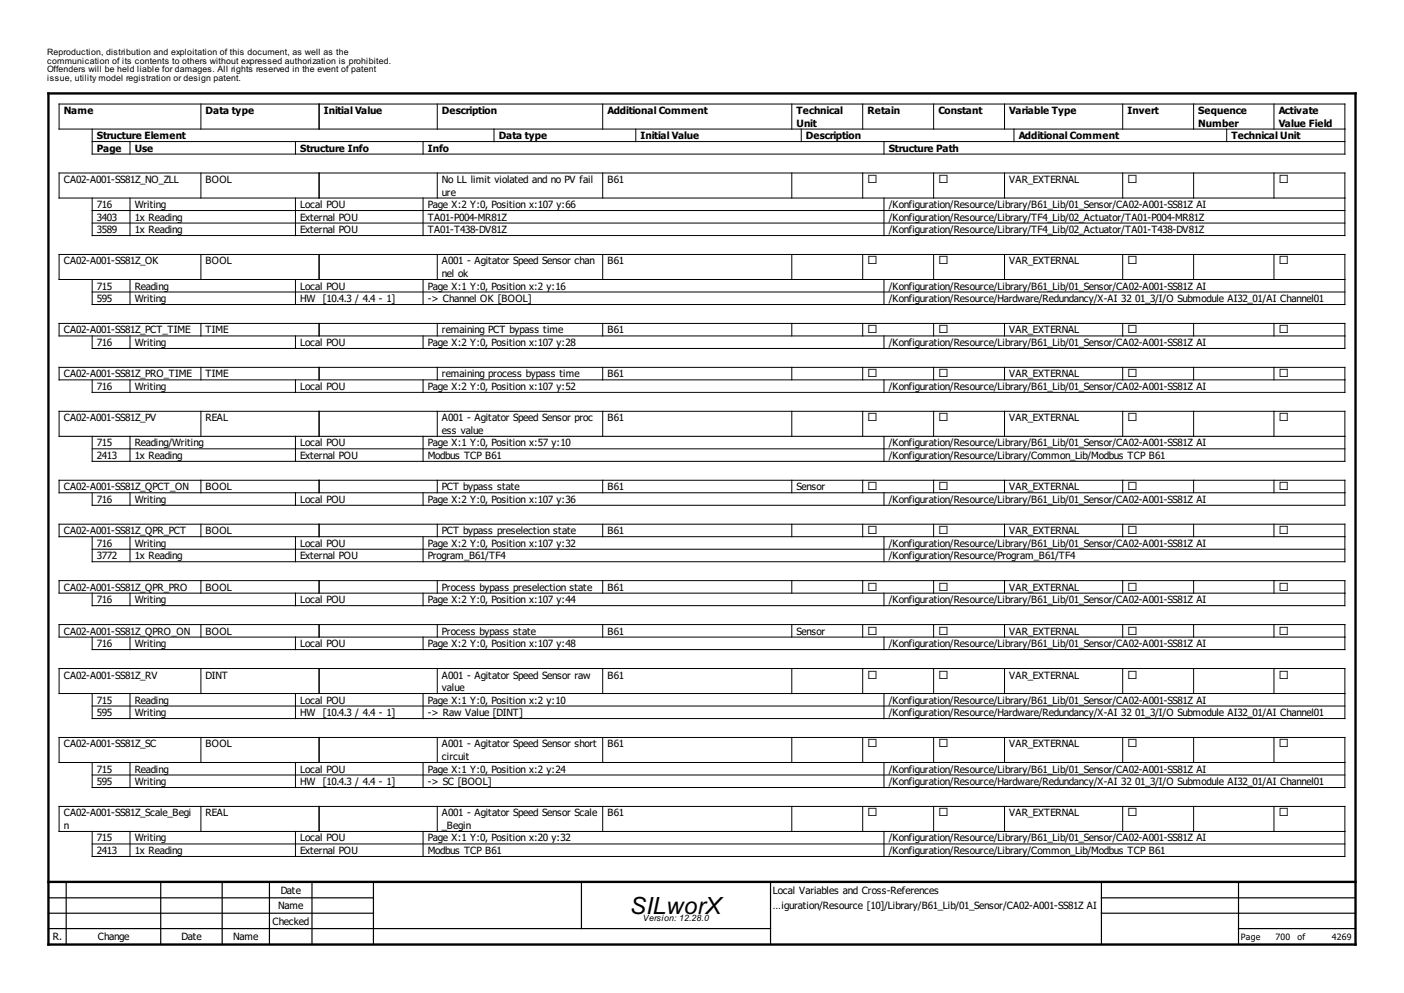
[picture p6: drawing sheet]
<svg xmlns="http://www.w3.org/2000/svg" width="297mm" height="210mm" viewBox="0 0 297 210" stroke-linecap="round" stroke-linejoin="round" font-family="sans-serif">
<defs><g id="words">
<text font-size="5" x="133.4" y="193.1">SILworX</text>
<g font-size="2.4">
<text x="183.5" y="38.7">¨</text>
<text x="198.5" y="38.7">¨</text>
<text x="238.5" y="38.7">¨</text>
<text x="270.5" y="38.7">¨</text>
<text x="183.5" y="55.9">¨</text>
<text x="198.5" y="55.9">¨</text>
<text x="238.5" y="55.9">¨</text>
<text x="270.5" y="55.9">¨</text>
<text x="183.5" y="70.5">¨</text>
<text x="198.5" y="70.5">¨</text>
<text x="238.5" y="70.5">¨</text>
<text x="270.5" y="70.5">¨</text>
<text x="183.5" y="79.8">¨</text>
<text x="198.5" y="79.8">¨</text>
<text x="238.5" y="79.8">¨</text>
<text x="270.5" y="79.8">¨</text>
<text x="183.5" y="89.1">¨</text>
<text x="198.5" y="89.1">¨</text>
<text x="238.5" y="89.1">¨</text>
<text x="270.5" y="89.1">¨</text>
<text x="183.5" y="103.6">¨</text>
<text x="198.5" y="103.6">¨</text>
<text x="238.5" y="103.6">¨</text>
<text x="270.5" y="103.6">¨</text>
<text x="183.5" y="112.9">¨</text>
<text x="198.5" y="112.9">¨</text>
<text x="238.5" y="112.9">¨</text>
<text x="270.5" y="112.9">¨</text>
<text x="183.5" y="124.9">¨</text>
<text x="198.5" y="124.9">¨</text>
<text x="238.5" y="124.9">¨</text>
<text x="270.5" y="124.9">¨</text>
<text x="183.5" y="134.1">¨</text>
<text x="198.5" y="134.1">¨</text>
<text x="238.5" y="134.1">¨</text>
<text x="270.5" y="134.1">¨</text>
<text x="183.5" y="143.4">¨</text>
<text x="198.5" y="143.4">¨</text>
<text x="238.5" y="143.4">¨</text>
<text x="270.5" y="143.4">¨</text>
<text x="183.5" y="158">¨</text>
<text x="198.5" y="158">¨</text>
<text x="238.5" y="158">¨</text>
<text x="270.5" y="158">¨</text>
<text x="183.5" y="172.6">¨</text>
<text x="198.5" y="172.6">¨</text>
<text x="238.5" y="172.6">¨</text>
<text x="270.5" y="172.6">¨</text>
</g>
<g font-size="2.1">
<text x="13.5" y="24.1">Name</text>
<text x="20.5" y="29.4">Structure Element</text>
<text x="43.5" y="24.1">Data type</text>
<text x="68.5" y="24.1">Initial Value</text>
<text x="93.5" y="24.1">Description</text>
<text x="105.5" y="29.4">Data type</text>
<text x="128.5" y="24.1">Additional Comment</text>
<text x="135.5" y="29.4">Initial Value</text>
<text x="168.5" y="24.1">Technical</text>
<text x="168.5" y="26.8">Unit</text>
<text x="170.5" y="29.4">Description</text>
<text x="183.5" y="24.1">Retain</text>
<text x="198.5" y="24.1">Constant</text>
<text x="213.5" y="24.1">Variable Type</text>
<text x="215.5" y="29.4">Additional Comment</text>
<text x="238.5" y="24.1">Invert</text>
<text x="253.5" y="24.1">Sequence</text>
<text x="253.5" y="26.8">Number</text>
<text x="260.5" y="29.4">Technical Unit</text>
<text x="270.5" y="24.1">Activate</text>
<text x="270.5" y="26.8">Value Field</text>
<text x="20.5" y="32">Page</text>
<text x="28.5" y="32">Use</text>
<text x="63.5" y="32">Structure Info</text>
<text x="90.5" y="32">Info</text>
<text x="188" y="32">Structure Path</text>
<text x="13.5" y="38.7">CA02-A001-SS81Z_NO_ZLL</text>
<text x="43.5" y="38.7">BOOL</text>
<text x="93.5" y="38.7">No LL limit violated and no PV fail</text>
<text x="93.5" y="41.3">ure</text>
<text x="128.5" y="38.7">B61</text>
<text x="213.5" y="38.7">VAR_EXTERNAL</text>
<text x="20.5" y="44">716</text>
<text x="20.5" y="46.6">3403</text>
<text x="28.5" y="44">Writing</text>
<text x="28.5" y="46.6">1x Reading</text>
<text x="63.5" y="44">Local POU</text>
<text x="63.5" y="46.6">External POU</text>
<text x="90.5" y="44">Page X:2 Y:0, Position x:107 y:66</text>
<text x="90.5" y="46.6">TA01-P004-MR81Z</text>
<text x="188" y="44">/Konfiguration/Resource/Library/B61_Lib/01_Sensor/CA02-A001-SS81Z AI</text>
<text x="188" y="46.6">/Konfiguration/Resource/Library/TF4_Lib/02_Actuator/TA01-P004-MR81Z</text>
<text x="20.5" y="49.3">3589</text>
<text x="28.5" y="49.3">1x Reading</text>
<text x="63.5" y="49.3">External POU</text>
<text x="90.5" y="49.3">TA01-T438-DV81Z</text>
<text x="188" y="49.3">/Konfiguration/Resource/Library/TF4_Lib/02_Actuator/TA01-T438-DV81Z</text>
<text x="13.5" y="55.9">CA02-A001-SS81Z_OK</text>
<text x="43.5" y="55.9">BOOL</text>
<text x="93.5" y="55.9">A001 - Agitator Speed Sensor chan</text>
<text x="93.5" y="58.6">nel ok</text>
<text x="128.5" y="55.9">B61</text>
<text x="213.5" y="55.9">VAR_EXTERNAL</text>
<text x="20.5" y="61.2">715</text>
<text x="20.5" y="63.8">595</text>
<text x="28.5" y="61.2">Reading</text>
<text x="28.5" y="63.8">Writing</text>
<text x="63.5" y="61.2">Local POU</text>
<text x="63.5" y="63.8">HW</text>
<text x="68.3" y="63.8">[10.4.3 / 4.4 - 1]</text>
<text x="90.5" y="61.2">Page X:1 Y:0, Position x:2 y:16</text>
<text x="90.5" y="63.8">-&gt; Channel OK [BOOL]</text>
<text x="188" y="61.2">/Konfiguration/Resource/Library/B61_Lib/01_Sensor/CA02-A001-SS81Z AI</text>
<text x="188" y="63.8">/Konfiguration/Resource/Hardware/Redundancy/X-AI 32</text>
<text x="240.1" y="63.8">01_3/I/O Submodule AI32_01/AI Channel01</text>
<text x="13.5" y="70.5">CA02-A001-SS81Z_PCT_TIME</text>
<text x="43.5" y="70.5">TIME</text>
<text x="93.5" y="70.5">remaining PCT bypass time</text>
<text x="128.5" y="70.5">B61</text>
<text x="213.5" y="70.5">VAR_EXTERNAL</text>
<text x="20.5" y="73.1">716</text>
<text x="28.5" y="73.1">Writing</text>
<text x="63.5" y="73.1">Local POU</text>
<text x="90.5" y="73.1">Page X:2 Y:0, Position x:107 y:28</text>
<text x="188" y="73.1">/Konfiguration/Resource/Library/B61_Lib/01_Sensor/CA02-A001-SS81Z AI</text>
<text x="13.5" y="79.8">CA02-A001-SS81Z_PRO_TIME</text>
<text x="20.5" y="82.4">716</text>
<text x="28.5" y="82.4">Writing</text>
<text x="43.5" y="79.8">TIME</text>
<text x="63.5" y="82.4">Local POU</text>
<text x="90.5" y="82.4">Page X:2 Y:0, Position x:107 y:52</text>
<text x="93.5" y="79.8">remaining process bypass time</text>
<text x="128.5" y="79.8">B61</text>
<text x="188" y="82.4">/Konfiguration/Resource/Library/B61_Lib/01_Sensor/CA02-A001-SS81Z AI</text>
<text x="213.5" y="79.8">VAR_EXTERNAL</text>
<text x="13.5" y="89.1">CA02-A001-SS81Z_PV</text>
<text x="43.5" y="89.1">REAL</text>
<text x="93.5" y="89.1">A001 - Agitator Speed Sensor proc</text>
<text x="128.5" y="89.1">B61</text>
<text x="213.5" y="89.1">VAR_EXTERNAL</text>
<text x="20.5" y="94.3">715</text>
<text x="28.5" y="94.3">Reading/Writing</text>
<text x="63.5" y="94.3">Local POU</text>
<text x="90.5" y="94.3">Page X:1 Y:0, Position x:57 y:10</text>
<text x="93.5" y="91.7">ess value</text>
<text x="188" y="94.3">/Konfiguration/Resource/Library/B61_Lib/01_Sensor/CA02-A001-SS81Z AI</text>
<text x="20.5" y="97">2413</text>
<text x="28.5" y="97">1x Reading</text>
<text x="63.5" y="97">External POU</text>
<text x="90.5" y="97">Modbus TCP B61</text>
<text x="188" y="97">/Konfiguration/Resource/Library/Common_Lib/Modbus TCP B61</text>
<text x="13.5" y="103.6">CA02-A001-SS81Z_QPCT_ON</text>
<text x="20.5" y="106.3">716</text>
<text x="28.5" y="106.3">Writing</text>
<text x="43.5" y="103.6">BOOL</text>
<text x="63.5" y="106.3">Local POU</text>
<text x="90.5" y="106.3">Page X:2 Y:0, Position x:107 y:36</text>
<text x="93.5" y="103.6">PCT bypass state</text>
<text x="128.5" y="103.6">B61</text>
<text x="168.5" y="103.6">Sensor</text>
<text x="188" y="106.3">/Konfiguration/Resource/Library/B61_Lib/01_Sensor/CA02-A001-SS81Z AI</text>
<text x="213.5" y="103.6">VAR_EXTERNAL</text>
<text x="13.5" y="112.9">CA02-A001-SS81Z_QPR_PCT</text>
<text x="43.5" y="112.9">BOOL</text>
<text x="93.5" y="112.9">PCT bypass preselection state</text>
<text x="128.5" y="112.9">B61</text>
<text x="213.5" y="112.9">VAR_EXTERNAL</text>
<text x="20.5" y="115.6">716</text>
<text x="20.5" y="118.2">3772</text>
<text x="28.5" y="115.6">Writing</text>
<text x="28.5" y="118.2">1x Reading</text>
<text x="63.5" y="115.6">Local POU</text>
<text x="63.5" y="118.2">External POU</text>
<text x="90.5" y="115.6">Page X:2 Y:0, Position x:107 y:32</text>
<text x="90.5" y="118.2">Program_B61/TF4</text>
<text x="188" y="115.6">/Konfiguration/Resource/Library/B61_Lib/01_Sensor/CA02-A001-SS81Z AI</text>
<text x="188" y="118.2">/Konfiguration/Resource/Program_B61/TF4</text>
<text x="13.5" y="124.9">CA02-A001-SS81Z_QPR_PRO</text>
<text x="43.5" y="124.9">BOOL</text>
<text x="93.5" y="124.9">Process bypass preselection state</text>
<text x="128.5" y="124.9">B61</text>
<text x="213.5" y="124.9">VAR_EXTERNAL</text>
<text x="20.5" y="127.5">716</text>
<text x="28.5" y="127.5">Writing</text>
<text x="63.5" y="127.5">Local POU</text>
<text x="90.5" y="127.5">Page X:2 Y:0, Position x:107 y:44</text>
<text x="188" y="127.5">/Konfiguration/Resource/Library/B61_Lib/01_Sensor/CA02-A001-SS81Z AI</text>
<text x="13.5" y="134.1">CA02-A001-SS81Z_QPRO_ON</text>
<text x="20.5" y="136.8">716</text>
<text x="28.5" y="136.8">Writing</text>
<text x="43.5" y="134.1">BOOL</text>
<text x="63.5" y="136.8">Local POU</text>
<text x="90.5" y="136.8">Page X:2 Y:0, Position x:107 y:48</text>
<text x="93.5" y="134.1">Process bypass state</text>
<text x="128.5" y="134.1">B61</text>
<text x="168.5" y="134.1">Sensor</text>
<text x="188" y="136.8">/Konfiguration/Resource/Library/B61_Lib/01_Sensor/CA02-A001-SS81Z AI</text>
<text x="213.5" y="134.1">VAR_EXTERNAL</text>
<text x="13.5" y="143.4">CA02-A001-SS81Z_RV</text>
<text x="43.5" y="143.4">DINT</text>
<text x="93.5" y="143.4">A001 - Agitator Speed Sensor raw</text>
<text x="128.5" y="143.4">B61</text>
<text x="213.5" y="143.4">VAR_EXTERNAL</text>
<text x="20.5" y="148.7">715</text>
<text x="28.5" y="148.7">Reading</text>
<text x="63.5" y="148.7">Local POU</text>
<text x="90.5" y="148.7">Page X:1 Y:0, Position x:2 y:10</text>
<text x="93.5" y="146.1">value</text>
<text x="188" y="148.7">/Konfiguration/Resource/Library/B61_Lib/01_Sensor/CA02-A001-SS81Z AI</text>
<text x="20.5" y="151.4">595</text>
<text x="28.5" y="151.4">Writing</text>
<text x="63.5" y="151.4">HW</text>
<text x="68.3" y="151.4">[10.4.3 / 4.4 - 1]</text>
<text x="90.5" y="151.4">-&gt; Raw Value [DINT]</text>
<text x="188" y="151.4">/Konfiguration/Resource/Hardware/Redundancy/X-AI 32</text>
<text x="240.1" y="151.4">01_3/I/O Submodule AI32_01/AI Channel01</text>
<text x="13.5" y="158">CA02-A001-SS81Z_SC</text>
<text x="43.5" y="158">BOOL</text>
<text x="93.5" y="158">A001 - Agitator Speed Sensor short</text>
<text x="93.5" y="160.6">circuit</text>
<text x="128.5" y="158">B61</text>
<text x="213.5" y="158">VAR_EXTERNAL</text>
<text x="20.5" y="163.3">715</text>
<text x="20.5" y="165.9">595</text>
<text x="28.5" y="163.3">Reading</text>
<text x="28.5" y="165.9">Writing</text>
<text x="63.5" y="163.3">Local POU</text>
<text x="63.5" y="165.9">HW</text>
<text x="68.3" y="165.9">[10.4.3 / 4.4 - 1]</text>
<text x="90.5" y="163.3">Page X:1 Y:0, Position x:2 y:24</text>
<text x="90.5" y="165.9">-&gt; SC [BOOL]</text>
<text x="188" y="163.3">/Konfiguration/Resource/Library/B61_Lib/01_Sensor/CA02-A001-SS81Z AI</text>
<text x="188" y="165.9">/Konfiguration/Resource/Hardware/Redundancy/X-AI 32</text>
<text x="240.1" y="165.9">01_3/I/O Submodule AI32_01/AI Channel01</text>
<text x="13.5" y="172.6">CA02-A001-SS81Z_Scale_Begi</text>
<text x="43.5" y="172.6">REAL</text>
<text x="93.5" y="172.6">A001 - Agitator Speed Sensor Scale</text>
<text x="128.5" y="172.6">B61</text>
<text x="213.5" y="172.6">VAR_EXTERNAL</text>
<text x="13.5" y="175.2">n</text>
<text x="20.5" y="177.9">715</text>
<text x="28.5" y="177.9">Writing</text>
<text x="63.5" y="177.9">Local POU</text>
<text x="90.5" y="177.9">Page X:1 Y:0, Position x:20 y:32</text>
<text x="93.5" y="175.2">_Begin</text>
<text x="188" y="177.9">/Konfiguration/Resource/Library/B61_Lib/01_Sensor/CA02-A001-SS81Z AI</text>
<text x="20.5" y="180.5">2413</text>
<text x="28.5" y="180.5">1x Reading</text>
<text x="63.5" y="180.5">External POU</text>
<text x="90.5" y="180.5">Modbus TCP B61</text>
<text x="188" y="180.5">/Konfiguration/Resource/Library/Common_Lib/Modbus TCP B61</text>
<text x="59.4" y="189">Date</text>
<text x="163.5" y="189">Local Variables and Cross-References</text>
<text x="57.7" y="195.5">Checked</text>
<text x="58.9" y="192.2">Name</text>
<text x="163.5" y="192.2">…iguration/Resource [10]/Library/B61_Lib/01_Sensor/CA02-A001-SS81Z AI</text>
<text x="11.2" y="198.7">R.</text>
<text x="20.7" y="198.7">Change</text>
<text x="38.4" y="198.7">Date</text>
<text x="49.4" y="198.7">Name</text>
</g>
<g font-size="1.9">
<text x="10" y="11.6">Reproduction, distribution and exploitation of this document, as well as the</text>
<text x="10" y="13.4">communication of its contents to others without expressed authorization is prohibited.</text>
<text x="10" y="15.3">Offenders will be held liable for damages. All rights reserved in the event of patent</text>
<text x="10" y="17.1">issue, utility model registration or design patent.</text>
<text x="136" y="194.7">Version: 12.28.0</text>
<text x="262.5" y="198.7">Page</text>
<text x="269.9" y="198.7">700</text>
<text x="274.5" y="198.7">of</text>
<text x="281.8" y="198.7">4269</text>
</g>
</g></defs>
<path d="M10.3 19.7h276.5v180h-276.5zM10.3 186.4h276.5" fill="none" stroke="#000" stroke-width=".5"/>
<g fill="none" stroke="#000" stroke-width=".25">
<path d="M10.3 189.8h68.7M10.3 193h68.7M10.3 196.3h152.7M14 186.4v13.3M34 186.4v13.3M47 186.4v13.3M57 186.4v13.3M66 186.4v13.3M79 186.4v13.3M123 186.4v9.9M163 186.4v13.3M233 189.8h53.8"/>
<path d="M233 193h53.8M233 186.4v13.3M262 196.3h24.8M262 186.4v13.3"/>
</g>
<g fill="none" stroke="#000" stroke-width=".21">
<path d="M19.5 27.3v5.3h265v-10.6h-272v5.3h272M19.5 29.9h265M27.5 29.9v2.7M42.5 22v5.3M42.5 36.6v5.3M62.5 29.9v2.7M67.5 22v5.3M67.5 36.6v5.3M89.5 29.9v2.7M92.5 22v5.3M92.5 36.6v5.3M104.5 27.3v2.6"/>
<path d="M127.5 22v5.3M127.5 36.6v5.3M134.5 27.3v2.6M167.5 22v5.3M167.5 36.6v5.3M169.5 27.3v2.6M182.5 22v5.3M182.5 36.6v5.3M187 29.9v2.7M197.5 22v5.3M197.5 36.6v5.3M212.5 22v5.3"/>
<path d="M212.5 36.6v5.3M214.5 27.3v2.6M237.5 22v5.3M237.5 36.6v5.3M252.5 22v5.3M252.5 36.6v5.3M259.5 27.3v2.6M269.5 22v5.3M269.5 36.6v5.3M19.5 41.9v7.9h265v-13.2h-272v5.3h272M19.5 59.1v5.3h265v-10.6h-272v5.3h272M19.5 44.5h265"/>
<path d="M19.5 47.1h265M27.5 41.9v7.9M27.5 59.1v5.3M42.5 53.8v5.3M62.5 41.9v7.9M62.5 59.1v5.3M67.5 53.8v5.3M89.5 41.9v7.9M89.5 59.1v5.3M92.5 53.8v5.3M127.5 53.8v5.3M167.5 53.8v5.3"/>
<path d="M182.5 53.8v5.3M187 41.9v7.9M187 59.1v5.3M197.5 53.8v5.3M212.5 53.8v5.3M237.5 53.8v5.3M252.5 53.8v5.3M269.5 53.8v5.3M19.5 71v2.7h265v-5.3h-272v2.6h272M19.5 61.7h265M27.5 71v2.7M42.5 68.4v2.6"/>
<path d="M42.5 77.7v2.6M62.5 71v2.7M67.5 68.4v2.6M67.5 77.7v2.6M89.5 71v2.7M92.5 68.4v2.6M92.5 77.7v2.6M127.5 68.4v2.6M127.5 77.7v2.6M167.5 68.4v2.6M167.5 77.7v2.6M182.5 68.4v2.6"/>
<path d="M182.5 77.7v2.6M187 71v2.7M197.5 68.4v2.6M197.5 77.7v2.6M212.5 68.4v2.6M212.5 77.7v2.6M237.5 68.4v2.6M237.5 77.7v2.6M252.5 68.4v2.6M252.5 77.7v2.6M269.5 68.4v2.6M269.5 77.7v2.6"/>
<path d="M19.5 80.3v2.6h265v-5.2h-272v2.6h272M19.5 92.2v5.3h265v-10.6h-272v5.3h272M19.5 94.9h265M27.5 80.3v2.6M27.5 92.2v5.3M42.5 86.9v5.3M62.5 80.3v2.6M62.5 92.2v5.3M67.5 86.9v5.3M89.5 80.3v2.6M89.5 92.2v5.3M92.5 86.9v5.3"/>
<path d="M127.5 86.9v5.3M167.5 86.9v5.3M182.5 86.9v5.3M187 80.3v2.6M187 92.2v5.3M197.5 86.9v5.3M212.5 86.9v5.3M237.5 86.9v5.3M252.5 86.9v5.3M269.5 86.9v5.3M19.5 104.2v2.6h265v-5.3h-272v2.7h272M19.5 113.5v5.2h265v-7.9h-272v2.7h272"/>
<path d="M19.5 116.1h265M27.5 104.2v2.6M27.5 113.5v5.2M42.5 101.5v2.7M42.5 110.8v2.7M62.5 104.2v2.6M62.5 113.5v5.2M67.5 101.5v2.7M67.5 110.8v2.7M89.5 104.2v2.6M89.5 113.5v5.2M92.5 101.5v2.7"/>
<path d="M92.5 110.8v2.7M127.5 101.5v2.7M127.5 110.8v2.7M167.5 101.5v2.7M167.5 110.8v2.7M182.5 101.5v2.7M182.5 110.8v2.7M187 104.2v2.6M187 113.5v5.2M197.5 101.5v2.7M197.5 110.8v2.7M212.5 101.5v2.7"/>
<path d="M212.5 110.8v2.7M237.5 101.5v2.7M237.5 110.8v2.7M252.5 101.5v2.7M252.5 110.8v2.7M269.5 101.5v2.7M269.5 110.8v2.7M19.5 125.4v2.6h265v-5.3h-272v2.7h272M19.5 134.7v2.6h265v-5.3h-272v2.7h272M27.5 125.4v2.6M27.5 134.7v2.6M42.5 122.7v2.7"/>
<path d="M42.5 132v2.7M62.5 125.4v2.6M62.5 134.7v2.6M67.5 122.7v2.7M67.5 132v2.7M89.5 125.4v2.6M89.5 134.7v2.6M92.5 122.7v2.7M92.5 132v2.7M127.5 122.7v2.7M127.5 132v2.7M167.5 122.7v2.7"/>
<path d="M167.5 132v2.7M182.5 122.7v2.7M182.5 132v2.7M187 125.4v2.6M187 134.7v2.6M197.5 122.7v2.7M197.5 132v2.7M212.5 122.7v2.7M212.5 132v2.7M237.5 122.7v2.7M237.5 132v2.7M252.5 122.7v2.7"/>
<path d="M252.5 132v2.7M269.5 122.7v2.7M269.5 132v2.7M19.5 146.6v5.3h265v-10.6h-272v5.3h272M19.5 149.2h265M27.5 146.6v5.3M42.5 141.3v5.3M42.5 155.9v5.3M62.5 146.6v5.3M67.5 141.3v5.3M67.5 155.9v5.3M89.5 146.6v5.3"/>
<path d="M92.5 141.3v5.3M92.5 155.9v5.3M127.5 141.3v5.3M127.5 155.9v5.3M167.5 141.3v5.3M167.5 155.9v5.3M182.5 141.3v5.3M182.5 155.9v5.3M187 146.6v5.3M197.5 141.3v5.3M197.5 155.9v5.3M212.5 141.3v5.3"/>
<path d="M212.5 155.9v5.3M237.5 141.3v5.3M237.5 155.9v5.3M252.5 141.3v5.3M252.5 155.9v5.3M269.5 141.3v5.3M269.5 155.9v5.3M19.5 161.2v5.3h265v-10.6h-272v5.3h272M19.5 175.8v5.2h265v-10.5h-272v5.3h272M19.5 163.8h265M19.5 178.4h265M27.5 161.2v5.3"/>
<path d="M27.5 175.8v5.2M42.5 170.5v5.3M62.5 161.2v5.3M62.5 175.8v5.2M67.5 170.5v5.3M89.5 161.2v5.3M89.5 175.8v5.2M92.5 170.5v5.3M127.5 170.5v5.3M167.5 170.5v5.3M182.5 170.5v5.3M187 161.2v5.3"/>
<path d="M187 175.8v5.2M197.5 170.5v5.3M212.5 170.5v5.3M237.5 170.5v5.3M252.5 170.5v5.3M269.5 170.5v5.3"/>
</g>
<use href="#words"/>
</svg>
